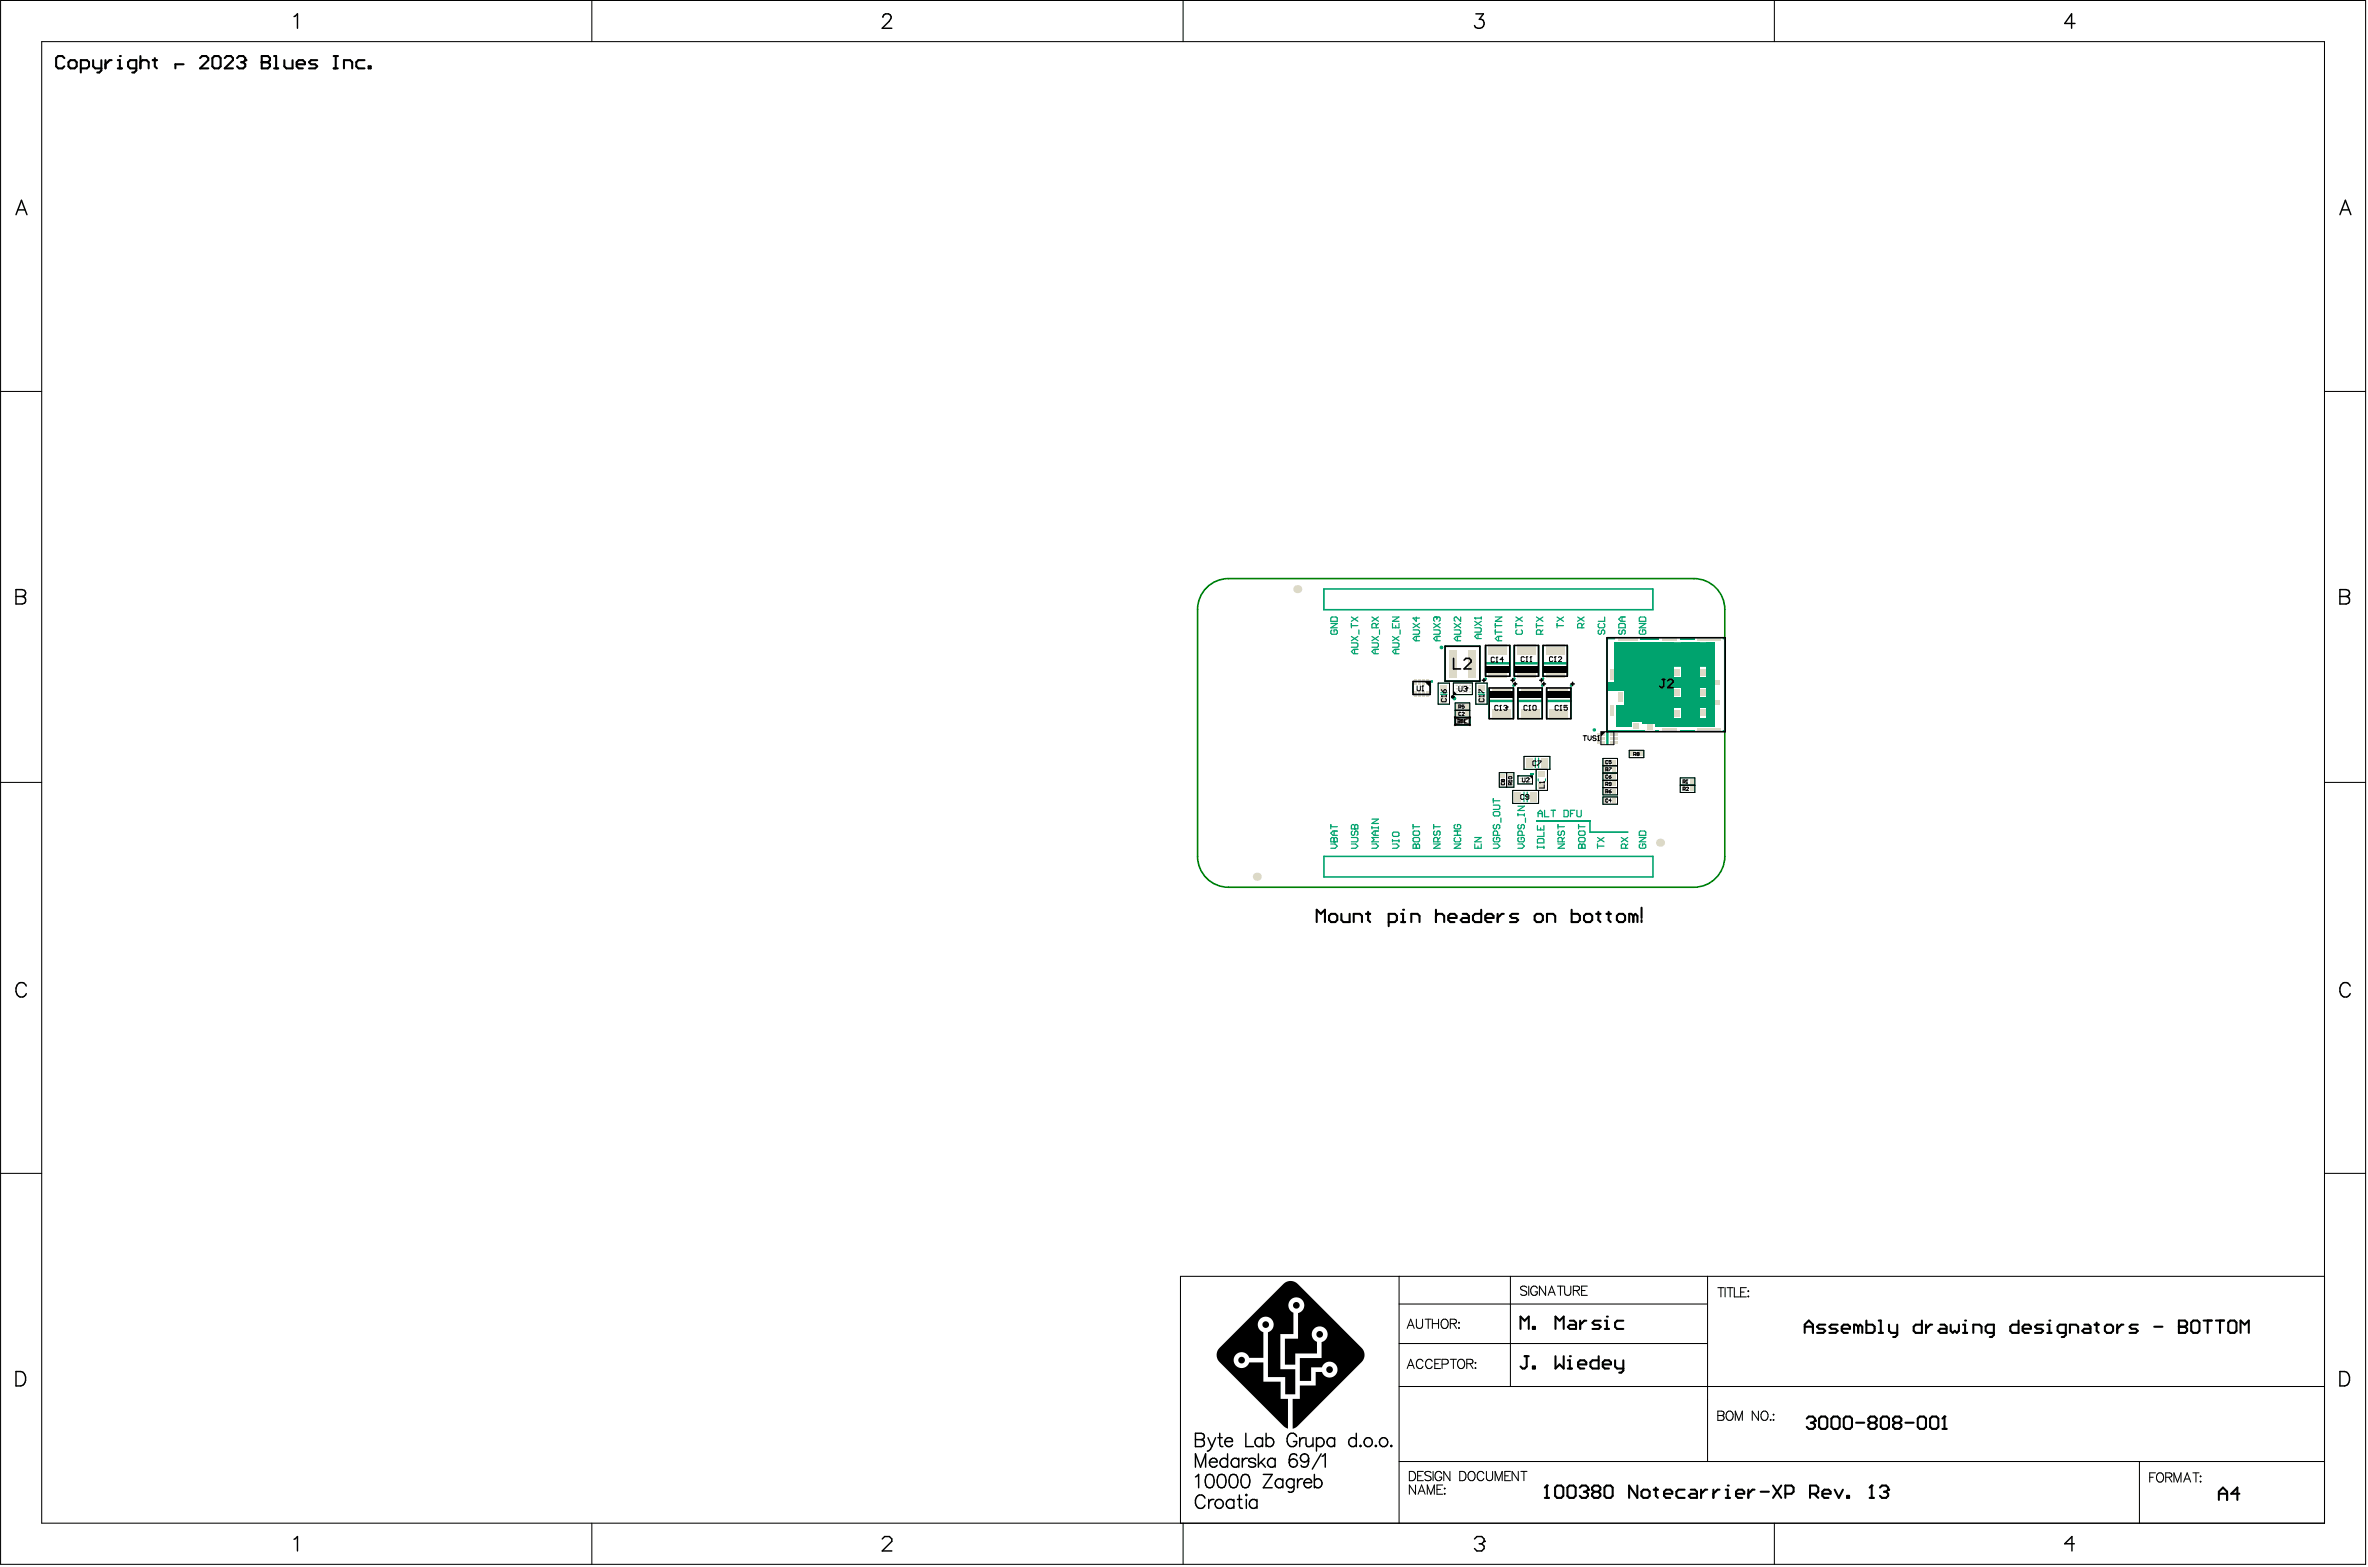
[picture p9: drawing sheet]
<svg xmlns="http://www.w3.org/2000/svg" width="487mm" height="322mm" viewBox="0 0 487 322" stroke-linecap="round" stroke-linejoin="round" font-family="sans-serif">
<path d="M248.1 120.8a6.3 6.3 0 0 1 4.4-1.9h95.8a6.3 6.3 0 0 1 6.3 6.4v50.7a6.3 6.3 0 0 1-6.3 6.4h-95.8a6.3 6.3 0 0 1-6.3-6.4v-50.7a6.3 6.3 0 0 1 1.9-4.5z" fill="none" stroke="#008000" stroke-width=".33"/>
<g fill="#000">
<path d="M263.9 263.9a2.07 2.07 0 0 1 2.8-.1l13.2 13.2a2.07 2.07 0 0 1 0 3l-13.1 13.1-1 .6v-6.2h1.4v-2.7h3.3v-2.8h1.3l.6 .8 .9 .4 .7-.2 .5-.3 .5-.9-.1-.8-.6-.8-.7-.3-.8 .1-.6 .4-.4 .7h-2.2v2.7h-2.4v-4.7h4.5v-3.2l.9-.7 .3-.9-.1-.8-.3-.4-.9-.5h-.5l-.7 .3-.4 .4-.3 .7 .2 1 .3 .4 .6 .4v2.4h-4.5v2.3h-2.1v-5.3h2.7v-5.3l.6-.3 .3-.3 .3-1.1a1.63 1.63 0 0 0-1.5-1.5 1.63 1.63 0 0 0-1.7 1.3l.2 1 .3 .5 .5 .3v4.4h-2.7v7.2h3.1v5.2h-2.1v-3.5h-3.5v-9.3l.8-.6 .4-.9-.4-1-.5-.5-.8-.2-.7 .2-.6 .5-.3 .7v.7l.3 .5 .8 .6v5.3h-2.9a1.63 1.63 0 0 0-2-1.1l-.7 .4-.3 .4-.2 .8 .1 .5 .2 .4 .6 .5 .8 .2 .5-.1a1.63 1.63 0 0 0 1-1.1h2.9v4h3.6v3.5h1.5v6.1l-.9-.5-13.2-13.1a2.06 2.06 0 0 1-.1-2.8z"/>
<circle cx="24.6" cy="11.5" r=".21"/>
<circle cx="50.4" cy="12.4" r=".21"/>
<circle cx="53.8" cy="12.8" r=".21"/>
<circle cx="255.3" cy="279.6" r=".68"/>
<circle cx="260.2" cy="272.3" r=".68"/>
<circle cx="266.5" cy="268.3" r=".68"/>
<circle cx="271.3" cy="274.3" r=".68"/>
<circle cx="322.7" cy="278.8" r=".21"/>
<circle cx="330.4" cy="270.6" r=".21"/>
<circle cx="273.3" cy="281.5" r=".68"/>
<circle cx="318" cy="305.3" r=".21"/>
<circle cx="326.5" cy="306.2" r=".21"/>
<circle cx="355.2" cy="305.3" r=".21"/>
<circle cx="384.8" cy="305.3" r=".21"/>
<circle cx="388.2" cy="306.2" r=".21"/>
</g>
<g fill="none" stroke="#000" stroke-width=".21">
<path d="M.1 .1h486.2v321.4h-486.2zM121.7 .1v8.5M243.2 .1v8.5M364.8 .1v8.5M.1 80.5h8.5M477.9 80.5h8.4M.1 160.8h8.5M477.9 160.8h8.4M.1 241.2h8.5M477.9 241.2h8.4M287.6 262.3v50.8M287.6 276.2h63.5"/>
<path d="M287.6 268h63.3M289.3 273.1l.7-2 .7 2M289.6 272.4h.9M291.2 271.1v1.4a.64 .64 0 0 0 .6 .6 .64 .64 0 0 0 .7-.6v-1.4M292.6 279.8a.7 .7 0 0 0-.8-.4 .7 .7 0 0 0-.6 .7v.5a.7 .7 0 0 0 .6 .7 .7 .7 0 0 0 .8-.5M293 271.1h1.3M293.6 271.1v2M294.4 279.8a.7 .7 0 0 0-.8-.4 .7 .7 0 0 0-.5 .7v.5a.7 .7 0 0 0 .5 .7 .7 .7 0 0 0 .8-.5M294.5 271.1v2M294.5 272.1h1.2M295.7 271.1v2M296.2 279.4h-1.2v1.9h1.2"/>
<path d="M296.5 271.4a.7 .7 0 0 1 .8-.2 .7 .7 0 0 1 .4 .7v.4a.73 .73 0 0 1-.7 .8 .73 .73 0 0 1-.7-.8zM298.2 272.1l1.1-.1 .1-.3-.1-.4-.3-.2h-.8v2M298.2 279.4h1.2M298.8 272.1l.6 1M298.8 279.4v1.9M300 271.8v.2zM300 272.9v.2zM300 279.5a.91 .91 0 0 1 1.1 .4 .91 .91 0 0 1-.2 1.1 .7 .7 0 0 1-.8 .3 .7 .7 0 0 1-.4-.7v-.5zM310.5 262.3v22.7M313.9 264.6a.72 .72 0 0 0-.7-.3 .72 .72 0 0 0-.6 .5l.2 .3 .9 .3 .2 .6a.84 .84 0 0 1-1.3 0M314.3 264.4v1.9M316.1 264.8a.7 .7 0 0 0-.8-.5 .7 .7 0 0 0-.6 .8v.4a.68 .68 0 0 0 .7 .8 .68 .68 0 0 0 .7-.8h-.5"/>
<path d="M317.8 264.4v1.9l-1.3-1.9v1.9M318.3 266.3l.7-1.9 .7 1.9M318.6 265.6h.9M320.2 264.4h1.2M320.8 264.4v1.9M321.7 264.4v1.3a.64 .64 0 0 0 .6 .6 .64 .64 0 0 0 .6-.6v-1.3M323.5 265.3l1.1-.1 .1-.3-.1-.4-.3-.1h-.8v1.9M324.1 265.3l.6 1M325.2 265.3h.7M326.3 264.4h-1.1v1.9h1.1M351.1 262.3v38.1M353.2 264.7h1.2"/>
<path d="M353.8 264.7v1.9M354.7 264.7v1.9M355.1 264.7h1.2M355.7 264.7v1.9M356.6 264.7v1.9h1M357.9 265.6h.7M359 264.7h-1.1v1.9h1.1M359.3 265.4h.2zM359.4 266.4v.2zM477.9 262.3h-235.2v50.8h235.2v-304.5h-469.3v304.5h469.3M287.6 285h190.3M289.3 281.3l.7-1.9 .7 1.9"/>
<path d="M289.6 280.7h.9M295 280.3h.7M296.5 280.4h.8a.5 .5 0 0 0 .5-.5 .5 .5 0 0 0-.5-.5h-.8v1.9M301.6 280.3l1-.1 .2-.3-.1-.3-.3-.2h-.8v1.9M302.2 280.3l.6 1M303.3 280v.2zM303.3 281.1v.2zM353.2 290h.8l.3 .2 .1 .4-.4 .4a.5 .5 0 0 1 .5 .4 .5 .5 0 0 1-.5 .5h-.8zM353.2 291h.8M355.2 290.1a.91 .91 0 0 1 1.1 .4 .91 .91 0 0 1-.2 1.2 .7 .7 0 0 1-.8 .2 .7 .7 0 0 1-.4-.7l.1-.7zM356.8 291.9v-1.9l.7 1.9 .7-1.9v1.9M361.5 290v1.9l-1.3-1.9v1.9"/>
<path d="M362.4 290.1a.91 .91 0 0 1 1.1 .4 .91 .91 0 0 1-.2 1.2 .7 .7 0 0 1-.8 .2 .7 .7 0 0 1-.5-.7v-.4zM364 291.8v.1zM364.6 290.7v.2zM364.6 291.8v.1zM121.7 313.1v8.4M243.2 313.1v8.4M287.6 300.4h190.3M289.7 302.4h.7a1.02 1.02 0 0 1 .6 1 1.02 1.02 0 0 1-.6 .9h-.7zM291 305.2v1.9l-1.3-1.9v1.9M291.4 303.3h.8M291.5 307.1l.8-1.9 .7 1.9M291.8 306.5h.9"/>
<path d="M292.6 302.4h-1.2v1.9h1.2M293.4 307.1v-1.9l.8 1.9 .7-1.9v1.9M294.2 302.7a.72 .72 0 0 0-.7-.3 .72 .72 0 0 0-.6 .5l.2 .3 .9 .3 .2 .6a.83 .83 0 0 1-1.3 0M294.6 302.4v1.9M295.4 306.1h.8M296.4 302.9a.7 .7 0 0 0-.8-.5 .7 .7 0 0 0-.6 .8v.4a.68 .68 0 0 0 .7 .8 .68 .68 0 0 0 .7-.8h-.5M296.6 305.2h-1.2v1.9h1.2M297 305.9v.1zM297 307v.1zM298.1 302.4v1.9l-1.3-1.9v1.9M300.1 302.4h.6a1.02 1.02 0 0 1 .7 1 1.02 1.02 0 0 1-.7 .9h-.6zM302 302.7a.7 .7 0 0 1 .8-.2 .7 .7 0 0 1 .5 .7v.4a.73 .73 0 0 1-.8 .8 .73 .73 0 0 1-.7-.8z"/>
<path d="M305.1 302.9a.7 .7 0 0 0-.8-.5 .7 .7 0 0 0-.6 .8v.4a.7 .7 0 0 0 .6 .7 .7 .7 0 0 0 .8-.4M305.6 302.4v1.4a.64 .64 0 0 0 .6 .5 .64 .64 0 0 0 .7-.5v-1.4M307.4 304.3v-1.9l.7 1.9 .7-1.9v1.9M309.4 303.3h.7M310.6 302.4h-1.2v1.9h1.2M312.1 302.4v1.9l-1.2-1.9v1.9M312.7 302.4h1.2M313.3 302.4v1.9M364.8 313.1v8.4M439.8 300.4v12.7M442 303.6h.7M443.1 302.7h-1.1v1.9"/>
<path d="M443.7 302.8a.91 .91 0 0 1 1.1 .4 .91 .91 0 0 1-.2 1.2 .7 .7 0 0 1-.8 .2 .7 .7 0 0 1-.4-.7v-.7zM445.2 303.6l1.1-.1 .2-.2-.1-.4-.3-.2h-.9v1.9M445.9 303.6l.6 1M446.9 304.6v-1.9l.8 1.9 .7-1.9v1.9M448.9 304.6l.8-1.9 .7 1.9M449.2 304h.9M450.8 302.7h1.3M451.5 302.7v1.9M452.3 303.5h.2zM452.4 304.5v.1z"/>
</g>
<g fill="none" stroke="#000" stroke-width=".3">
<path d="M60.5 3.4l.7-.6v3M181.5 3.6a.74 .74 0 0 1 .6-.8h.5a.72 .72 0 0 1 .5 1.2l-1.7 1.8h1.9M303.4 2.8h1.6l-.9 1.2a.95 .95 0 0 1 1 1.1 .95 .95 0 0 1-1.3 .7l-.4-.1-.3-.5M426.6 4.8h-2.1l1.4-2v3M3.3 44.1l1.1-2.9 1.1 2.9M3.7 43.1h1.4M481.1 44.1l1.1-2.9 1.1 2.9M481.5 43.1h1.4M3.3 121.2h1.3l.4 .1a.68 .68 0 0 1 0 1.2l-.4 .1a.78 .78 0 0 1 .7 .8 .78 .78 0 0 1-.7 .7h-1.3zM3.3 122.6h1.3M481.1 121.2h1.2l.4 .1a.68 .68 0 0 1 0 1.2l-.4 .1a.78 .78 0 0 1 .8 .8 .78 .78 0 0 1-.8 .7h-1.2zM481.1 122.6h1.2"/>
<path d="M5.4 202.7a1.09 1.09 0 0 0-1.2-.7 1.09 1.09 0 0 0-.9 1.1 1.3 1.3 0 0 0 .3 1.4 1.3 1.3 0 0 0 1.4 .3l.4-.6M483.2 202.7a1.09 1.09 0 0 0-1.3-.7 1.09 1.09 0 0 0-.8 1.1 1.3 1.3 0 0 0 .2 1.4 1.3 1.3 0 0 0 1.4 .3l.5-.6M3.3 281.9h1a1.58 1.58 0 0 1 1 1.5 1.58 1.58 0 0 1-1 1.5h-1zM245.8 294.6l1.5 .1a.64 .64 0 0 1 0 1.1l-.4 .1a.72 .72 0 0 1 .7 .7 .72 .72 0 0 1-.7 .7h-1.1zM245.8 295.9h1.1M248.3 295.5l.8 1.8M249 299.9a.73 .73 0 0 1 .8-.1 .73 .73 0 0 1 .4 .7h-1.6zM249.1 297.3a1.06 1.06 0 0 1-.9 1M249.9 295.5l-.8 1.8M250.4 295.5h.9M250.8 294.6v2.2l.1 .4 .5 .1M251.8 296.3a.86 .86 0 0 0 .5 1 .86 .86 0 0 0 1.1-.3"/>
<path d="M252.2 295.6a.72 .72 0 0 1 .8 0 .72 .72 0 0 1 .4 .7h-1.6zM252.4 298.8v2.8M254.7 299.7v1.9M255.4 299.7v1.9M256.1 294.6v2.7h1.6M256.5 299.7a.88 .88 0 0 0-1.1 .8M258.7 298.8v2.8M259.6 295.9a.88 .88 0 0 0-1.3-.1 .88 .88 0 0 0 0 1.3 .88 .88 0 0 0 1.3-.1M259.6 295.5v1.8M260 299.7l-1.3 1.3M260.3 295.9a.88 .88 0 0 1 1.3-.1 .88 .88 0 0 1 0 1.3 .88 .88 0 0 1-1.3-.1M260.3 294.6v2.7"/>
<path d="M262.2 299.7v1.9M266.6 295.3a1.01 1.01 0 0 0-1.2-.7 1.01 1.01 0 0 0-.8 1 1.2 1.2 0 0 0 .3 1.4 1.2 1.2 0 0 0 1.3 .2l.4-.5v-.4h-.7M266.6 299.2a.81 .81 0 0 0-1.2-.2l-.2 .3-.2 1.4M267.2 295.5v1.8M268.2 295.5a.88 .88 0 0 0-1 .8M268.5 295.5l.1 1.7 .7 .1 .6-.5M269 299.7a1.39 1.39 0 0 1-.7 1.9l-.7-.2-.1-.2M269.9 295.5v1.8M270.7 295.9a.88 .88 0 0 1 1.2-.1 .88 .88 0 0 1 0 1.3 .88 .88 0 0 1-1.2-.1M270.7 295.5v2.8M271.6 298.8l-1.8 3.2M271.8 299.3l.7-.5v2.8"/>
<path d="M274.4 295.9a.88 .88 0 0 0-1.3-.1 .88 .88 0 0 0 0 1.3 .88 .88 0 0 0 1.3-.1M274.4 295.5v1.8M278.8 295.9a.88 .88 0 0 0-1.3-.1 .88 .88 0 0 0 0 1.3 .88 .88 0 0 0 1.3-.1M278.8 294.6v2.7M279.7 297.1l.1 .1-.1 .1-.1-.1zM282.9 297.1l.1 .1-.1 .1-.2-.1zM286 297.1l.2 .1-.2 .1-.1-.1zM481.1 281.9h.9a1.58 1.58 0 0 1 1.1 1.5 1.58 1.58 0 0 1-1.1 1.5h-.9zM60.5 316.4l.7-.6v3M181.4 316.3l.5-.5h1l.4 .5v.5l-1.9 2h1.9M245.8 301.6v-2.8l1 2.8 1.1-2.8v2.8M245.8 303.6l.6-.5v2.7"/>
<path d="M247.7 307.9a1.01 1.01 0 0 0-1.1-.6 1.01 1.01 0 0 0-.8 1 1.2 1.2 0 0 0 .2 1.3 1.2 1.2 0 0 0 1.3 .3l.4-.5M248.2 303.2a.89 .89 0 0 1 1.3 .4 2.27 2.27 0 0 1-.3 2.1 .89 .89 0 0 1-1.3-.4 2.27 2.27 0 0 1 .3-2.1zM248.5 308.2v1.8M248.6 300.5a.86 .86 0 0 0 .6 1 .86 .86 0 0 0 1-.3M249.5 308.2a.88 .88 0 0 0-1 .8M250.6 303.2a.89 .89 0 0 1 1.3 .4 2.27 2.27 0 0 1-.2 2.1 .89 .89 0 0 1-1.3-.4 2.27 2.27 0 0 1 .2-2.1zM252.4 300.1a.88 .88 0 0 0-1.3-.1 .88 .88 0 0 0 0 1.3 .88 .88 0 0 0 1.3-.1M253.1 303.2a.89 .89 0 0 1 1.3 .4 2.27 2.27 0 0 1-.3 2.1 .89 .89 0 0 1-1.3-.4 2.27 2.27 0 0 1 .3-2.1zM253.7 308.6a.88 .88 0 0 0-1.3-.1 .88 .88 0 0 0 0 1.3 .88 .88 0 0 0 1.3-.2M253.7 308.2v1.8M254.4 308.2h.9M254.7 300.1a.88 .88 0 0 0-1.3-.1 .88 .88 0 0 0 0 1.3 .88 .88 0 0 0 1.3-.1"/>
<path d="M254.8 307.3v2.2l.1 .4 .5 .1M255.5 303.2a.89 .89 0 0 1 1.3 .4 2.27 2.27 0 0 1-.2 2.1 .89 .89 0 0 1-1.4-.4 2.27 2.27 0 0 1 .3-2.1zM256.2 307.2l.2 .1-.2 .1-.1-.1zM256.2 308.2v1.8M258.1 300.1a.83 .83 0 0 0-1.4 0l.4 .4 .9 .3 .1 .4a.83 .83 0 0 1-1.4 0M258.4 308.6a.88 .88 0 0 0-1.3-.1 .88 .88 0 0 0 0 1.3 .88 .88 0 0 0 1.3-.2M258.4 308.2v1.8M259.2 300.5l1 1.1M259.7 303.1h1.9l-1.9 2.7h1.9M262.2 300.1a.88 .88 0 0 0-1.3-.1 .88 .88 0 0 0 0 1.3 .88 .88 0 0 0 1.3-.1M263.7 304.4a.88 .88 0 0 0-1.3-.2 .88 .88 0 0 0 0 1.3 .88 .88 0 0 0 1.3-.1M263.7 304v1.8"/>
<path d="M266 304.4a.88 .88 0 0 0-1.3-.2 .88 .88 0 0 0 0 1.3 .88 .88 0 0 0 1.3-.1M266 304v2.1a.72 .72 0 0 1-.4 .6 .72 .72 0 0 1-.7-.1M266.8 304v1.8M267.8 304a.88 .88 0 0 0-1 .8M268.1 304.8a.86 .86 0 0 0 .5 .9 .86 .86 0 0 0 1-.3M268.5 304.1a.72 .72 0 0 1 .8-.1 .72 .72 0 0 1 .3 .8h-1.5zM270.2 304.4a.88 .88 0 0 1 1.3-.2 .88 .88 0 0 1 0 1.3 .88 .88 0 0 1-1.3-.1M270.2 303.1v2.7M303.1 316.3l.5-.5h1l.5 .5v.5M304.1 317.3h.5M304.6 317.3l.5 .5v.5l-.5 .5h-1l-.5-.5M305.1 316.8h.1"/>
<path d="M305.1 316.8l-.5 .5M426.5 317.3h-2l1.5-1.5v3"/>
<circle cx="268.2" cy="299.7" r=".85"/>
<circle cx="281.2" cy="296.4" r=".91"/>
<circle cx="284.4" cy="296.4" r=".91"/>
<circle cx="250.6" cy="309.1" r=".91"/>
<circle cx="265.9" cy="300.7" r=".85"/>
</g>
<g fill="none" stroke="#000" stroke-width=".42">
<path d="M13.2 11.9l-.4-.4h-.8l-.5 .4v1.7l.5 .5h.8l.4-.5M14.5 12.4h.8l.5 .4v.8l-.5 .5h-.8l-.4-.5v-.8zM16.6 14.1h1.3l.4-.5v-.8l-.4-.4h-1.3v2.5M19.1 12.4v1.2l.5 .5h1.2M20.8 12.4v2.1l-.4 .4h-.4M21.7 12.4v1.7M23 12.4h-.5l-.8 .8M24.2 14.1h.9M24.2 12.4h.4v1.7M28 14.1h-1.2l-.5-.5v-.8l.5-.4h1.2v2.1l-.4 .4h-.4M28.9 12.8l.4-.4h.8l.5 .4v1.3M28.9 11.5v2.6"/>
<path d="M31.4 12.4h.9M31.8 11.9v1.7l.5 .5M37.7 13.2h-1.6v.9M41.1 11.9l.4-.4h.9l.4 .4v.5l-1.7 1.7h1.7M44.1 11.5h.8l.5 .4v1.7l-.5 .5h-.8l-.4-.5v-1.7zM46.2 11.9l.4-.4h.9l.4 .4v.5l-1.7 1.7h1.7M48.7 11.9l.5-.4h.8l.4 .4v.5l-.4 .4M49.6 12.8h.4M50 12.8l.4 .4v.4l-.4 .5h-.8l-.5-.5M53.8 11.5h1.3l.4 .4v.5l-.4 .4 .4 .4v.4l-.4 .5h-1.3zM53.8 12.8h1.3M56.3 11.5h.5v2.6"/>
<path d="M56.3 14.1h.9M58.5 12.4v1.2l.4 .5h1.2v-1.7M61 13.2h1.7v-.4l-.4-.4h-.9l-.4 .4v.8l.4 .5h.9M65.2 12.4h-1.2l-.5 .4 .5 .4h.8l.4 .4-.4 .5h-1.3M68.6 11.5h.8M68.6 14.1h.8M69 11.5v2.6M70.7 14.1v-1.7h1.3l.4 .4v1.3M74.9 12.4h-1.2l-.4 .4v.8l.4 .5h1.2M75.8 13.6h.4v.5h-.4zM312.6 273.2v-2.6l.8 .9 .9-.9v2.6M313.4 278.8h.9"/>
<path d="M313.9 278.8v2.1l-.5 .4h-.4l-.4-.4M315.1 272.7h.5v.5h-.5zM319.8 273.2v-2.6l.8 .9 .9-.9v2.6M319.8 278.8v2.5l.8-.9 .9 .9v-2.5M322.3 279.6h.4v1.7M322.7 271.5h.9l.4 .4v1.3h-1.3l-.4-.5 .4-.4h1.3M324.9 271.5v1.7M326.1 271.5h-.4l-.8 .8M328.7 278.8v2.5h-1.3l-.4-.4v-.9l.4-.4h1.3M329.1 271.5h-1.3l-.4 .4 .4 .4h.9l.4 .4-.4 .5h-1.3M329.9 273.2h.9M329.9 271.5h.5v1.7"/>
<path d="M332 279.6v1.3l.5 .4h1.2M333.7 271.5h-1.2l-.5 .4v.8l.5 .5h1.2M333.7 279.6v2.1l-.4 .4h-.4M315.1 280.9h.5v.4h-.5zM322.3 281.3h.9M324.4 280.4h1.7v-.4l-.4-.4h-.8l-.5 .4v.9l.5 .4h.8M329.5 280.4h1.7v-.4l-.4-.4h-.9l-.4 .4v.9l.4 .4h.9M317.6 307.9h.8M317.6 305.8l.4-.5v2.6M320.1 305.3h.9l.4 .5v1.7l-.4 .4h-.9l-.4-.4v-1.7zM322.7 305.3h.8l.4 .5v1.7l-.4 .4h-.8l-.5-.4v-1.7zM324.8 305.8l.4-.5h.8l.5 .5v.4l-.5 .4"/>
<path d="M325.6 306.6h.4M326 306.6l.5 .4v.5l-.5 .4h-.8l-.4-.4M327.7 306.6l-.4 .4v.5l.4 .4h.9l.4-.4v-.5l-.4-.4M327.7 306.6l-.4-.4v-.4l.4-.5h.9l.4 .5v.4l-.4 .4M327.7 306.6h.9M330.3 305.3h.8l.4 .5v1.7l-.4 .4h-.8l-.4-.4v-1.7zM336.6 305.3v2.6l-1.7-2.6v2.6M337.9 306.2h.8l.5 .4v.9l-.5 .4h-.8l-.4-.4v-.9zM340 306.2h.8M340.4 305.8v1.7l.4 .4M342.1 307h1.7v-.4l-.4-.4h-.9l-.4 .4v.9l.4 .4h.9M346.3 306.2h-1.2l-.5 .4v.9l.5 .4h1.2"/>
<path d="M347.6 306.2h.9l.4 .4v1.3h-1.3l-.4-.4 .4-.5h1.3M349.7 306.2v1.7M351 306.2h-.4l-.9 .8M352.3 306.2v1.7M353.5 306.2h-.4l-.8 .8M354.8 307.9h.8M354.8 306.2h.4v1.7M356.9 307h1.7v-.4l-.4-.4h-.9l-.4 .4v.9l.4 .4h.9M359.4 306.2v1.7M360.7 306.2h-.4l-.9 .8M362 306.6h1.7M364.5 305.3l1.7 2.6"/>
<path d="M366.2 305.3l-1.7 2.6M367 307h1.3l.4-.4v-.8l-.4-.5h-1.3v2.6M372.1 307h1.3l.4-.4v-.8l-.4-.5h-1.3v2.6M373 307l.8 .9M374.7 307h1.6v-.4l-.4-.4h-.8l-.4 .4v.9l.4 .4h.8M377.2 306.2l.8 1.7 .9-1.7M379.7 307.5h.5v.4h-.5zM384.4 307.9h.8M384.4 305.8l.4-.5v2.6M386.5 305.8l.4-.5h.9l.4 .5v.4l-.4 .4M387.3 306.6h.5M387.8 306.6l.4 .4v.5l-.4 .4h-.9l-.4-.4"/>
<path d="M456.2 308.3v-1.7l.8-.8 .9 .8v1.7M456.2 307h1.7M460.4 307h-1.7l1.3-1.2v2.5"/>
</g>
<g fill="#dcd9c7">
<path d="M352.7 143.9h.9v1h-.9z" fill-rule="evenodd"/>
<path d="M352.7 139.9h.9v.9h-.9z" fill-rule="evenodd"/>
<path d="M345.7 160.2h.8v.9h-.8z" fill-rule="evenodd"/>
<path d="M335.2 154.5h.8v.9h-.8z" fill-rule="evenodd"/>
<path d="M331.5 164.1h.8v.9h-.8z" fill-rule="evenodd"/>
<path d="M331.5 160.7h.8v.9h-.8z" fill-rule="evenodd"/>
<path d="M331.5 156.2h.8v.9h-.8z" fill-rule="evenodd"/>
<path d="M331.5 157.7h.8v.9h-.8z" fill-rule="evenodd"/>
<path d="M331 150.7h1.6v.4h-1.6z" fill-rule="evenodd"/>
<path d="M331 151.5h1.6v.4h-1.6z" fill-rule="evenodd"/>
<path d="M328.3 150.7h1.6v.4h-1.6z" fill-rule="evenodd"/>
<path d="M328.3 151.5h1.6v.4h-1.6z" fill-rule="evenodd"/>
</g>
<path d="M312.6 160h.1M313.2 160h.1M314.6 160h.1M312.6 160.6h.1M313.2 160.6h.1M314.6 160.6h.1" fill="none" stroke="#dcd9c7" stroke-width=".27"/>
<g fill="#dcd9c7">
<path d="M308.5 160.8h.9v.7h-.9z" fill-rule="evenodd"/>
<path d="M304 143.2h1.2v1.2h-1.2z" fill-rule="evenodd"/>
<path d="M304 140.8h1.2v1.1h-1.2z" fill-rule="evenodd"/>
<path d="M301.1 146.3h.8v.9h-.8z" fill-rule="evenodd"/>
</g>
<path d="M301.1 147.8h.8v.9h-.8z" fill="none" stroke="#dcd9c7" stroke-width=".21"/>
<g fill="#dcd9c7">
<circle cx="302.1" cy="141.6" r=".16"/>
<circle cx="301.4" cy="141.6" r=".16"/>
<circle cx="300.7" cy="141.6" r=".16"/>
<circle cx="300.7" cy="140.9" r=".16"/>
<circle cx="301.4" cy="140.9" r=".16"/>
<circle cx="302.1" cy="140.9" r=".16"/>
<circle cx="299.4" cy="140.9" r=".16"/>
<circle cx="299.4" cy="141.6" r=".16"/>
<circle cx="302.1" cy="142.2" r=".16"/>
<circle cx="300.7" cy="142.2" r=".16"/>
<circle cx="301.4" cy="142.2" r=".16"/>
<circle cx="299.4" cy="142.2" r=".16"/>
</g>
<g fill="#dcd9c7">
<path d="M292.5 139.7h.4v1h-.4z" fill-rule="evenodd"/>
<path d="M291.6 139.7h.5v1h-.5z" fill-rule="evenodd"/>
<path d="M290.8 139.7h.4v1h-.4z" fill-rule="evenodd"/>
<path d="M349.6 137.6h1v1.4h-1z" fill-rule="evenodd"/>
<path d="M349.6 141.7h1v1.4h-1z" fill-rule="evenodd"/>
<path d="M349.6 145.7h1v1.4h-1z" fill-rule="evenodd"/>
<path d="M345.7 161.7h.8v.9h-.8z" fill-rule="evenodd"/>
<path d="M338.7 148.9h1.1v1.1h-1.1z" fill-rule="evenodd"/>
<path d="M335.7 148.6h1.1v1.2h-1.1z" fill-rule="evenodd"/>
<path d="M331.5 162.2h.8v.9h-.8z" fill-rule="evenodd"/>
<path d="M331.5 159.2h.8v.9h-.8z" fill-rule="evenodd"/>
<path d="M331 152.4h1.6v.4h-1.6z" fill-rule="evenodd"/>
<path d="M331 137.6h.8v2.2h-.8z" fill-rule="evenodd"/>
<path d="M332.7 142.3h1v1.9h-1z" fill-rule="evenodd"/>
<path d="M331 144.9h.8v2.3h-.8z" fill-rule="evenodd"/>
<path d="M328.3 152.4h1.6v.4h-1.6z" fill-rule="evenodd"/>
<path d="M314.5 162.8h1.4v2h-1.4z" fill-rule="evenodd"/>
<path d="M311.4 162.8h1.4v2h-1.4z" fill-rule="evenodd"/>
<path d="M308.5 159.1h.9v.7h-.9z" fill-rule="evenodd"/>
<path d="M301.1 144.8h.8v.9h-.8z" fill-rule="evenodd"/>
<path d="M292.5 142.1h.4v1.1h-.4z" fill-rule="evenodd"/>
<path d="M290.8 142.1h.4v1.1h-.4z" fill-rule="evenodd"/>
<path d="M291.6 142.1h.5v1.1h-.5z" fill-rule="evenodd"/>
<path d="M301.8 133.6h1.6v5.6h-1.6z" fill-rule="evenodd"/>
<path d="M297.9 133.6h1.6v5.6h-1.6z" fill-rule="evenodd"/>
<path d="M347.4 160.2h.7v.9h-.7z" fill-rule="evenodd"/>
<path d="M341.7 149.7h3v.7h-3z" fill-rule="evenodd"/>
<path d="M341.7 131.1h3v.6h-3z" fill-rule="evenodd"/>
<path d="M329.8 164.1h.8v.9h-.8z" fill-rule="evenodd"/>
<path d="M329.8 160.7h.8v.9h-.8z" fill-rule="evenodd"/>
<path d="M329.8 156.2h.8v.9h-.8z" fill-rule="evenodd"/>
<path d="M329.8 157.7h.8v.9h-.8z" fill-rule="evenodd"/>
<path d="M336.9 154.5h.8v.9h-.8z" fill-rule="evenodd"/>
<path d="M332.7 131.1h3.9v.6h-3.9z" fill-rule="evenodd"/>
</g>
<path d="M313.9 160h.1M313.9 160.6h.1" fill="none" stroke="#dcd9c7" stroke-width=".27"/>
<g fill="#dcd9c7">
<path d="M316.4 160.9h1.2v1.2h-1.2z" fill-rule="evenodd"/>
<path d="M310 160.8h.9v.7h-.9z" fill-rule="evenodd"/>
<path d="M299.5 146.3h.7v.9h-.7z" fill-rule="evenodd"/>
</g>
<path d="M299.5 147.8h.7v.9h-.7z" fill="none" stroke="#dcd9c7" stroke-width=".21"/>
<g fill="#dcd9c7">
<circle cx="300.1" cy="140.9" r=".16"/>
<circle cx="300.1" cy="141.6" r=".16"/>
<circle cx="300.1" cy="142.2" r=".16"/>
<circle cx="341.3" cy="173.2" r=".83"/>
<circle cx="266.7" cy="121.1" r=".83"/>
<circle cx="258.4" cy="180.2" r=".83"/>
</g>
<g fill="#dcd9c7">
<path d="M296.2 143.2h1.3v1.2h-1.3z" fill-rule="evenodd"/>
<path d="M293.3 139.7h.4v1h-.4z" fill-rule="evenodd"/>
<path d="M296.2 140.8h1.3v1.1h-1.3z" fill-rule="evenodd"/>
<path d="M347.4 161.7h.7v.9h-.7z" fill-rule="evenodd"/>
<path d="M344.3 137.4h1.1v1.5h-1.1z" fill-rule="evenodd"/>
<path d="M344.3 141.7h1.1v1.4h-1.1z" fill-rule="evenodd"/>
<path d="M329.8 162.2h.8v.9h-.8z" fill-rule="evenodd"/>
<path d="M329.8 159.2h.8v.9h-.8z" fill-rule="evenodd"/>
<path d="M313.7 155.9h1.4v1.9h-1.4z" fill-rule="evenodd"/>
<path d="M316.9 155.9h1.4v1.9h-1.4z" fill-rule="evenodd"/>
<path d="M316.4 158.5h1.2v1.2h-1.2z" fill-rule="evenodd"/>
<path d="M312.7 141.1h3.7v2.3h-3.7z" fill-rule="evenodd"/>
<path d="M317.9 137h3.7v2.3h-3.7z" fill-rule="evenodd"/>
<path d="M318.6 141.1h3.7v2.3h-3.7z" fill-rule="evenodd"/>
<path d="M310 159.1h.9v.7h-.9z" fill-rule="evenodd"/>
<path d="M299.5 144.8h.7v.9h-.7z" fill-rule="evenodd"/>
<path d="M306.8 141.1h3.7v2.3h-3.7z" fill-rule="evenodd"/>
<path d="M306 137h3.8v2.3h-3.8z" fill-rule="evenodd"/>
<path d="M293.3 142.1h.4v1.1h-.4z" fill-rule="evenodd"/>
<path d="M344.3 145.9h1.1v1.4h-1.1z" fill-rule="evenodd"/>
<path d="M312.7 145.8h3.7v2.2h-3.7z" fill-rule="evenodd"/>
<path d="M317.9 132.4h3.7v2.2h-3.7z" fill-rule="evenodd"/>
<path d="M318.6 145.8h3.7v2.2h-3.7z" fill-rule="evenodd"/>
<path d="M306.8 145.8h3.7v2.2h-3.7z" fill-rule="evenodd"/>
<path d="M306 132.4h3.8v2.2h-3.8z" fill-rule="evenodd"/>
<path d="M348.9 149.7h4.7v.7h-4.7z" fill-rule="evenodd"/>
<path d="M348.9 131.1h4.7v.6h-4.7z" fill-rule="evenodd"/>
<path d="M311.9 137h3.8v2.3h-3.8z" fill-rule="evenodd"/>
<path d="M311.9 132.4h3.8v2.2h-3.8z" fill-rule="evenodd"/>
</g>
<g fill="#00a36e">
<path d="M314.6 159.5h.5v.4z"/>
<path d="M337.5 132h3.1v16.6h-3.1z"/>
</g>
<path d="M345.4 150.2h3" fill="none" stroke="#00a36e" stroke-width=".33"/>
<g fill="#00a36e">
<path d="M340.4 150.1h.6v.3h-.6z"/>
<path d="M340.3 143.4h12.2v2.1h-12.2z"/>
<path d="M340.3 139.3h12.2v2.1h-12.2z"/>
</g>
<path d="M345.4 131.2h3" fill="none" stroke="#00a36e" stroke-width=".33"/>
<g fill="#00a36e">
<path d="M330.2 140.2h3.8v1.8h-3.8z"/>
<path d="M340.3 147.6h12.2v1.8h-12.2z"/>
<path d="M326.7 168.5h.3v2.4h7.8v.3h-8.1z"/>
<path d="M354.2 131.1h.6v19.3h-.6v-.3h.2v-18.7h-.2z"/>
<path d="M350.9 132h1.6v17.4h-1.6z"/>
<path d="M345.6 132h3.8v17.4h-3.8z"/>
<path d="M340.3 132h3.7v17.4h-3.7z"/>
<path d="M340.3 132h12.2v5.1h-12.2z"/>
<path d="M330.2 131.1h1.8v.3h-1.5v18.7h7.7v.3h-8z"/>
<path d="M334 132h3.8v16.3h-3.8z"/>
<path d="M332 132h2.5v10h-2.5z"/>
<path d="M332.2 144.9h3.3v4.5h-3.3z"/>
</g>
<g fill="none" stroke="#00a36e" stroke-width=".33">
<path d="M272.2 121.1h67.6v4.2h-67.6zM297.1 132.8h7.1v7.2h-7.1zM305.4 132.8v6M310.4 132.8v6M311.3 132.8v6M316.3 132.8v6M317.2 132.8v6M322.2 132.8v6M337.2 131.2h3.8M306.2 141.6v6M311.2 141.6v6M312.1 141.6v6"/>
<path d="M317.1 141.6v6M318 141.6v6M323 141.6v6M272.2 176h67.6v4.3h-67.6zM315.9 168.7h11.1"/>
</g>
<g fill="none" stroke="#00a36e" stroke-width=".21">
<path d="M295.7 140.4h2.3v4.3h-2.3zM296.2 142.7h1.3M296.2 142.4h1.3M298.8 140.4v2.4M298.8 142.8h3.9M298.8 140.4h3.9M299.1 147.4l.1 .1v1.6zM299.1 148.9l3.1 .1-3 .1zM299.1 147.4l3.1 .1-3 .1zM299.2 144.5h3v3h-3zM299.2 146h3M302.1 147.4l.1 .1v1.6z"/>
<path d="M302.7 140.4v2.4M303.4 140.4h2.3v4.3h-2.3zM303.9 142.7h1.3M303.9 142.4h1.3M308.2 158.8h3v3h-3zM309.7 158.8v3M312.1 159.5h3v1.6h-3zM313.3 155.5h5.3v2.6h-5.3zM315.8 158.1v4.4M318.1 158.1v4.4h-7.1v2.6h5.3v-2.6M329.5 157.4h3M329.5 158.9h3"/>
<path d="M329.5 155.9h3v7.5h-3zM335 154.2h3v1.5h-3zM345.4 159.9h3v3h-3zM316.2 160.1v.5M317.7 160.1v.5M329.5 160.4h3M329.5 161.9h3M329.5 163.8h3v1.5h-3zM348.4 161.4h-3"/>
</g>
<path d="M290.4 140.4v2M294.1 140.6v1.8M315.6 155.8v2M316.3 155.8v2M313.3 162.8v2M314 162.8v2" fill="none" stroke="#00a36e" stroke-width=".25"/>
<path d="M305.6 136.3h4.6M311.5 136.3h4.6M317.4 136.3h4.7M306.3 144.1h4.7M312.2 144.1h4.7M318.1 144.1h4.7M330.5 150.6v2.3" fill="none" stroke="#00a36e" stroke-width=".5"/>
<path d="M314.6 158.9h.6v.3h-.6z" fill-rule="evenodd" fill="#00a36e"/>
<g fill="none" stroke="#00a36e" stroke-width=".25">
<path d="M273.6 128.2h1.3l-1.3 .8h1.3M273.6 127l.2-.2h.9l.2 .2v.7h-1.3zM273.8 129.5l-.2 .2v.4l.2 .3h.9l.2-.3v-.4l-.2-.2h-.4v.4M277.8 128.6h1.4M277.8 132.1h1.1l.3 .3v.4l-.3 .2h-1.1M277.8 128.2v.8M277.8 130.8l1.4 .9M277.8 126.8l1.4 .9M278.5 133.5v.9M279.2 133.5h-.9l-.5 .4 .5 .5h.9M279.2 130.8l-1.4 .9M279.2 126.8l-1.4 .9"/>
<path d="M279.4 129.5v.9M282.1 132.1h1.1l.2 .3v.4l-.2 .2h-1.1M282.1 130.8l1.3 .9M282.1 126.8l1.3 .9M282.7 133.5v.9M282.9 129v-.6l-.2-.2h-.4l-.2 .2v.6h1.3M283.4 133.5h-.9l-.4 .4 .4 .5h.9M283.4 130.8l-1.3 .9M283.4 128.2l-.5 .4M283.4 126.8l-1.3 .9M283.6 129.5v.9M286.3 128.2v.8h1.3v-.8"/>
<path d="M286.3 126.8h1.3l-1.3 .9h1.3M286.3 132.1h1.1l.2 .3v.4l-.2 .2h-1.1M286.3 130.8l1.3 .9M286.9 128.6v.4M286.9 133.5v.9M287.6 133.5h-.9l-.4 .4 .4 .5h.9M287.6 130.8l-1.3 .9M287.8 129.5v.9M290.5 129.5h1.1l.2 .2v.4l-.2 .3h-1.1M290.5 128.2l1.3 .8M291.2 126.8v.9l-.7-.7h1.3M291.2 130.8v.9"/>
<path d="M291.8 130.8h-.8l-.5 .5 .5 .4h.8M291.8 128.2l-1.3 .8M294.7 129.5h1.1l.3 .2v.4l-.3 .3h-1.1M294.7 128.2l1.4 .8M295.2 126.8h.1M295.2 126.8l-.5 .2v.5l.3 .2M295.2 126.8l.2 .2M295.4 127l.2-.2 .5 .2v.5l-.3 .2M295.4 127v.3M295.4 130.8v.9M296.1 130.8h-.9l-.5 .5 .5 .4h.9M296.1 128.2l-1.4 .8"/>
<path d="M299 129.5h1.1l.2 .2v.4l-.2 .3h-1.1M299 128.2l1.3 .8M299.6 130.8v.9M300.3 130.8h-.9l-.4 .5 .4 .4h.9M300.3 126.8v.9l-.9-.9-.4 .2v.5l.2 .2M300.3 128.2l-1.3 .8M303.2 127h.1M303.2 129h1.1l.2 .3v.4l-.2 .2h-1.1M303.2 127l.2 .3M303.2 127h1.3M303.2 127.7l1.3 .9M303.9 130.4v.9"/>
<path d="M304.5 130.4h-.9l-.4 .4 .4 .5h.9M304.5 126.8v.5M304.5 127.7l-1.3 .9M307.4 126.8h1.4l-1.4 .9h1.4M307.4 128.6h1.4M307.4 128.2v.8M307.4 129.5v.9M307.4 129.9h1.4M308.1 130.8v.9M308.8 130.8h-.9l-.5 .5 .5 .4h.9M311.7 128.2v.8M311.7 128.6h1.3"/>
<path d="M311.7 126.8l1.3 .9M311.9 129.5l-.2 .2v.4l.2 .3h.9l.2-.3v-.4l-.2-.2M313 126.8l-1.3 .9M315.9 128.6h1.3M315.9 128.2v.8M315.9 126.8l1.3 .9M316.8 130.4v-.7l-.3-.2h-.4l-.2 .2v.7h1.3M317.2 129.5l-.4 .4M317.2 126.8l-1.3 .9M320.1 128.6h1.3M320.1 128.2v.8M320.1 126.8l1.3 .9"/>
<path d="M321.4 126.8l-1.3 .9M324.3 126.8l1.4 .9M325.2 129v-.6l-.2-.2h-.4l-.3 .2v.6h1.4M325.7 128.2l-.5 .4M325.7 126.8l-1.4 .9M328.8 129.5l-.2 .2v.4l.2 .3 .4-.3v-.4l.5-.2 .2 .2v.4l-.2 .3M328.8 128.2l-.2 .2v.4l.2 .2h.9l.2-.2v-.4l-.2-.2M329.9 126.8v.9h-1.3M333 129.5l-.2 .2v.4l.2 .3h.2l.3-.3v-.4l.4-.2 .2 .2v.4l-.2 .3M333 128.2h.9l.2 .2v.6h-1.3v-.6zM333.5 126.8v.9M334.1 126.8h-.9l-.4 .5 .4 .4h.9"/>
<path d="M337 128.2h1.4l-1.4 .8h1.4M337 127l.2-.2h.9l.3 .2v.7h-1.4zM337.2 129.5l-.2 .2v.4l.2 .3h.9l.3-.3v-.4l-.3-.2h-.4v.4M273.6 169.5v.9M273.6 173.5h.9l.4 .4-.4 .5h-.9M273.6 169.9h1.3M273.8 172.1l.5 .3 .4-.3 .2 .3v.6h-1.3v-.6zM274.3 173h.1M274.3 170.8v.9M274.3 172.4v.6M274.9 170.8h-.9l-.4 .5 .4 .4h.9M277.8 173.5h.9l.5 .4-.5 .5h-.9"/>
<path d="M277.8 172.1h1.1l.3 .3v.4l-.3 .2h-1.1M277.8 169.7l.2-.2 .5 .2 .4-.2 .3 .2v.7h-1.4zM278 170.8l-.2 .2v.5l.5 .2 .2-.2v-.5l.4-.2 .3 .2v.5l-.3 .2M278.5 170.4h.1M278.5 169.7v.7M282.1 173.5h.8l.5 .4-.5 .5h-.8M282.1 169.9v.5M282.1 170.1h1.3M282.1 168.4h1.3l-1.3 .9h1.3M282.7 170.8v.9M283.4 172.1h-1.3l.4 .5-.4 .4h1.3M283.4 170.8h-.9l-.4 .5 .4 .4h.9"/>
<path d="M283.4 169.9v.5M286.3 173.5h.9l.4 .4-.4 .5h-.9M286.3 172.6v.4M286.3 172.8h1.3M286.5 171h.9l.2 .3v.4l-.2 .2h-.9l-.2-.2v-.4zM287.6 172.6v.4M290.5 169.9h1.3M290.5 169.5v.9M290.7 170.8h.9l.2 .2v.5l-.2 .2h-.9l-.2-.2v-.5zM290.7 172.1h.9l.2 .3v.4l-.2 .2h-.9l-.2-.2v-.4zM290.7 173.5l.5 .2 .4-.2 .2 .2v.7h-1.3v-.7zM291.2 174.4h.1"/>
<path d="M291.2 173.7v.7M294.7 169.5v.9M294.7 173.5h1.4l-1.4 .9h1.4M294.7 169.9h1.4M295 170.8l-.3 .2v.5l.5 .2 .2-.2v-.5l.4-.2 .3 .2v.5l-.3 .2M295.6 173v-.6l-.2-.3h-.4l-.3 .3v.6h1.4M296.1 172.1l-.5 .5M299 173.5h1.3l-1.3 .9h1.3M299 171.7h1.3M299 170.8h1.3M299.2 172.1l-.2 .3v.4l.2 .2h.9l.2-.2v-.4l-.2-.3M299.2 169.5l-.2 .2v.4l.2 .3h.9l.2-.3v-.4l-.2-.2h-.5v.4"/>
<path d="M299.6 170.8v.9M303.2 173.5v.9h1.3v-.9M303.2 172.1h1.3l-1.3 .9h1.3M303.9 173.9v.5M307 173.5h.9l.4 .4-.4 .5h-.9M307 164.2v.8M307 165.5h1.1l.2 .2v.5l-.2 .2h-1.1M307 164.6h1.3M307.2 172.1l-.2 .3v.4l.2 .2h.9l.2-.2v-.4l-.2-.3h-.4v.5M307.2 169.5l-.2 .2v.4l.2 .3 .5-.3v-.4l.2-.2 .4 .2v.4l-.2 .3M307.2 166.8h.9l.2 .2v.5l-.2 .2h-.9l-.2-.2v-.5zM307.9 171.7v-.7l-.2-.2h-.5l-.2 .2v.7h1.3"/>
<path d="M308.6 168.1v.9M312.1 173.5h.9l.4 .4-.4 .5h-.9M312.1 167.3v.4M312.1 167.5h1.3M312.1 165.7h1.3l-1.3 .9h1.3M312.3 172.1l-.2 .3v.4l.2 .2h.9l.2-.2v-.4l-.2-.3h-.5v.5M312.3 169.5l-.2 .2v.4l.2 .3 .4-.3v-.4l.3-.2 .4 .2v.4l-.2 .3M313 171.7v-.7l-.3-.2h-.4l-.2 .2v.7h1.3M313.4 167.3v.4M313.6 168.1v.9M316.1 169.7v.9h1.3v-.9M316.1 172.6l.2-.2h.9l.2 .2v.7h-1.3z"/>
<path d="M316.1 173.9v.5M316.1 174.1h1.3M316.2 167.9v-.9l.5-.4 .4 .4v.9M316.2 167.2h.9M316.7 170.1v.5M317.4 171v.9h-1.3M317.4 173.9v.5M317.5 166.6v1.3h.9M318.9 166.6h.9M319.3 166.6v1.3M320.3 173.5h1.3l-1.3 .9h1.3M320.3 169.9h1.3"/>
<path d="M320.3 169.5v.9M320.5 170.8l-.2 .2v.5l.5 .2 .2-.2v-.5l.4-.2 .2 .2v.5l-.2 .2M321.2 173v-.6l-.2-.3h-.5l-.2 .3v.6h1.3M321.5 166.6h.7l.2 .2v.9l-.2 .2h-.7zM321.6 172.1l-.4 .5M322.9 167.2h.4M323.8 166.6h-.9v1.3M324.2 166.6v1.1l.2 .2h.5l.2-.2v-1.1M324.5 169.5v.9M324.5 169.9h1.4M324.8 173.5l.4 .2 .4-.2 .3 .2v.7h-1.4v-.7zM324.8 170.8h.8l.3 .2v.5l-.3 .2h-.8l-.3-.2v-.5z"/>
<path d="M324.8 172.1h.8l.3 .3v.4l-.3 .2h-.8l-.3-.2v-.4zM325.2 174.4h.1M325.2 173.7v.7M328.4 173.5v.9M328.4 173.9h1.4M328.4 172.1l1.4 .9M329.8 172.1l-1.4 .9M333.3 172.1l1.4 .9M334.2 174.4v-.7l-.2-.2h-.5l-.2 .2v.7h1.4M334.7 173.5l-.5 .4M334.7 172.1l-1.4 .9M337 172.1h1.4l-1.4 .9h1.4"/>
<path d="M337.2 173.5l-.2 .2v.4l.2 .3h.9l.3-.3v-.4l-.3-.2h-.4v.4M337.2 170.8h.9l.3 .2v.7h-1.4v-.7z"/>
</g>
<g fill="none" stroke="#00a36e" stroke-width=".42">
<circle cx="296.3" cy="133.1" r=".17"/>
<circle cx="305.4" cy="139.5" r=".04"/>
<circle cx="311.3" cy="139.5" r=".04"/>
<circle cx="317.2" cy="139.5" r=".04"/>
<circle cx="299" cy="143.6" r=".17"/>
<circle cx="311.2" cy="140.9" r=".04"/>
<circle cx="317.1" cy="140.9" r=".04"/>
<circle cx="323" cy="140.9" r=".04"/>
<circle cx="327.8" cy="150" r=".13"/>
</g>
<circle cx="294.3" cy="140.1" r=".12" fill="none" stroke="#00a36e" stroke-width=".33"/>
<path d="M299.1 147.4l3.1 1.7M302.2 147.4l-3.1 1.7" fill="none" stroke="#f00" stroke-width=".42"/>
<g fill="#000">
<path d="M305.4 137h5v1.3h-5zM311.3 137h5v1.3h-5zM317.2 137h5v1.3h-5zM292.8 140.1h1.2v1.1zM298.8 141.9l.8 .9h-.8zM306.2 142.1h5v1.3h-5zM314.4 159.5h.7v.6zM312.1 142.1h5v1.3h-5zM318 142.1h5v1.3h-5zM329.1 150.4h1l-1 1z"/>
<circle cx="288.5" cy="187" r=".21"/>
<circle cx="404" cy="271.4" r=".21"/>
<circle cx="421.3" cy="271.4" r=".21"/>
<circle cx="448" cy="272.7" r=".21"/>
<circle cx="373.1" cy="292" r=".21"/>
<circle cx="399.8" cy="291.2" r=".21"/>
</g>
<g fill="none" stroke="#000" stroke-width=".21">
<path d="M307.2 135.2l-.1-.1h-.4l-.1 .1v.7l.1 .2h.4l.1-.2M307.6 136.1h.3M307.7 135.1h.1M307.7 135.1v1M307.7 135.1l-.1 .1M309.1 135.6h-.7l.5-.5v1M313.4 135.2l-.2-.2h-.3l-.2 .2v.6l.2 .2h.3l.2-.2M313.7 136h.4M313.9 135h.1M313.9 135v1M313.9 135l-.2 .2M314.6 136h.3"/>
<path d="M314.7 135h.1M314.7 135v1M314.7 135l-.1 .2M319.2 135.2l-.1-.2h-.4l-.1 .2v.6l.1 .2h.4l.1-.2M319.6 136h.3M319.7 135h.1M319.7 135v1M319.7 135l-.1 .2M320.4 135.2l.2-.2h.3l.2 .2v.1l-.7 .7h.7M291.3 141v.8l.2 .2h.3l.2-.2v-.8M292.3 142h.4M292.5 141h.1"/>
<path d="M292.5 141v1M292.5 141l-.2 .2M295.7 140.4h2.3v4.3h-2.3zM296.3 143.1h.1M296.3 143.1h1M296.3 143.1l.2 .1M296.3 141.7l.5 .7M296.5 143.6l-.2 .1v.4l.2 .1h.7l.1-.1v-.4l-.1-.1M297 141.7l.3 .2v.3l-.1 .2h-.4v-.5zM297.3 142.9v.3M298.8 140.4v2.4M298.8 142.8h3.9"/>
<path d="M298.8 140.4h3.9M299.1 147.4l.1 .1v1.6zM299.1 147.4l3.1 .1-3 .1zM299.1 148.9l3.1 .1-3 .1zM299.2 144.5h3v3h-3zM299.2 146h3M299.7 148.3h.4l.1-.3-.5-.1v.7M299.9 141.1v.8l.2 .2h.3l.2-.2v-.8M299.9 145.3h.3l.2-.3-.5-.1v.7M300 148.3l.2 .3M300.1 145.3l.3 .3M300.4 146.5l-.2-.1-.3 .1 .1 .6 .4-.1"/>
<path d="M300.4 148.6h.2M300.5 147.9h.1M300.5 147.9l-.1 .1M300.5 147.9v.7M300.6 146.5l.1-.1 .3 .1-.4 .6h.4M300.9 141.2l.2-.1h.3l.2 .3M301 148.6h.2M301 144.9h-.4v.3l.2-.1 .2 .1-.1 .4-.3-.1M301.1 147.9h.1M301.1 147.9v.7M301.1 147.9l-.1 .1M301.2 141.6h.2"/>
<path d="M301.4 141.6l.2 .1-.2 .4h-.3l-.2-.2M301.6 141.4h.1M301.6 141.4l-.2 .2M302.1 147.4l.1 .1v1.6zM302.7 140.4v2.4M303.4 140.4h2.3v4.3h-2.3zM304.1 143.1h.1M304.1 142.4v-.7l1 .7M304.1 143.1h1M304.1 143.1l.1 .1M304.2 143.6l-.1 .1v.4l.1 .1h.7l.2-.1v-.4l-.2-.1M305.1 142.9v.3"/>
<path d="M308 145.2l-.2-.2h-.3l-.2 .2v.6l.2 .2h.3l.2-.2M308.2 158.8h3v3h-3zM308.3 146h.4M308.5 145h.1M308.5 145v1M308.5 145l-.2 .2M309.2 145.2l.1-.2h.4l.1 .3M309.5 145.5h.2M309.7 145.5l.1 .2-.1 .3h-.4l-.1-.2M309.7 158.8v3M309.8 145.3h.1M309.8 145.3l-.1 .2"/>
<path d="M310.3 159.6h.4l.1 .4-.5 .1-.1-.1zM312.1 159.5h.1M312.1 159.5h3v1.6h-3zM313 159.9v.7l.1 .1 .4-.1v-.7M313.3 155.5h5.3v2.6h-5.3zM314 145.2l-.2-.2h-.3l-.2 .2v.6l.2 .2h.3l.2-.2M314.3 146h.3M314.5 145h.1M314.5 145v1M314.5 145l-.2 .2M315.3 145h.3l.2 .2v.6l-.2 .2h-.3l-.2-.2v-.6zM315.8 158.1v4.4"/>
<path d="M315.8 156.6l-.2-.2h-.3l-.2 .2v.6l.2 .2h.3l.2-.2M316.1 156.4h.7l-.7 1M318.1 158.1v4.4h-7.1v2.6h5.3v-2.6M320.4 145.2l-.2-.2h-.3l-.2 .2v.6l.2 .2h.3l.2-.2M320.7 146h.4M320.9 145h.1M320.9 145v1M320.9 145l-.2 .2M322.2 145h-.6v.5l.3-.2 .3 .2v.3l-.1 .2h-.4l-.1-.2M325.5 151.2h.6M325.8 151.2v1M326.5 151.2v.7l.3 .3 .3-.3v-.7"/>
<path d="M328.1 151.4l-.1-.2h-.4l-.1 .2 .1 .3h.4l.1 .2-.1 .3h-.4l-.1-.1M328.5 152.2h.3M328.6 151.2h.1M328.6 151.2v1M328.6 151.2l-.1 .2M329.1 150.4h2.7v2.7h-2.7zM329.5 155.9h3v7.5h-3zM329.5 157.4h3M329.5 158.9h3M330.1 158.3l.5-.2-.1-.3h-.4v.7M330.4 158.3l.2 .2M330.6 156.4l-.1-.1-.4 .1 .1 .6 .4-.1"/>
<path d="M330.6 159.4l-.1-.1-.4 .1v.5l.1 .1 .4-.1M330.8 157.8h.4l-.4 .7M330.8 159.6h.3l.1 .3-.3 .1zM331.2 156.3h-.4v.3l.2-.1 .2 .1-.1 .4-.3-.1M331.2 159.3l-.4 .3M335 154.2h3v1.5h-3zM335.9 155.1h.3l.1-.3-.4-.2v.7M336.1 155.1l.2 .2M336.6 155l-.1-.1 .1-.3 .4 .2-.1 .2M336.6 155l-.1 .1 .1 .2 .4-.1-.1-.2M336.6 155h.3M345.4 159.9h3v3h-3z"/>
<path d="M308.8 160.9l-.1 .1 .1 .3 .5-.1-.1-.3M309 160.3l-.1-.1-.2 .1 .1 .3 .2-.1M309 160.3l.1-.1 .2 .1-.1 .3-.2-.1M309 160.3v.2M310.2 160.5h.1M310.2 160.5h.6M310.2 160.5l.1 .1M310.6 161.3v-.3l-.3-.1-.1 .4h.6M310.8 160.9l-.2 .2M310.8 160.4v.2M313.3 163.5l-.2-.2h-.3l-.2 .2v.6l.2 .2h.3l.2-.2M313.8 160l.2-.1 .4 .1-.6 .7h.6"/>
<path d="M314.3 163.8h-.5l-.2-.2 .2-.3h.3l.2 .2v.6l-.2 .2h-.3l-.2-.2M316.5 160.8h.1M316.5 160.8h1M316.5 160.8l.1 .2M317.5 161.3v.7h-1M317.5 160.6v.4M329.5 163.8h3v1.5h-3zM329.5 160.4h3M329.5 161.9h3M330.1 161.2l.5-.1-.1-.3h-.4v.7M330.1 162.7l.5-.1-.1-.3h-.4v.7M330.3 161.2l.3 .3"/>
<path d="M330.3 162.7l.3 .3M330.6 164.3l-.1-.1-.4 .1 .1 .6 .4-.1M330.8 162.6h.3l.1 .3-.3 .1zM331.2 161.1h-.3l-.1-.1 .1-.2 .3 .1v.5l-.1 .1-.3-.1M331.2 164.6h-.4l.3-.4v.7M331.2 162.3l-.4 .3M345.4 161.4h3M346 162.2h.4l.1-.3-.5-.1v.7M346 160.7l.5-.1-.1-.3h-.4v.7M346.2 160.7l.3 .3M346.2 162.2l.3 .3M346.7 161.9l.1-.1 .3 .1-.4 .6h.4"/>
<path d="M346.7 161h.2M346.8 160.3h.1M346.8 160.3l-.1 .1M346.8 160.3v.7"/>
</g>
<g fill="none" stroke="#000" stroke-width=".33">
<path d="M297.1 132.8h7.1v7.2h-7.1zM298.8 135.3v2.2h1.5M301 135.7l.4-.4h.7l.3 .4v.4l-1.4 1.4h1.4M304.7 139.8h.7M305.1 139.5v.7M305.4 132.7h5v6.3h-5zM310.7 139.8h.6M311 139.5v.7M311.3 132.7h5v6.3h-5zM316.6 139.8h.6M316.9 139.5v.7M317.2 132.7h5v6.3h-5z"/>
<path d="M330.4 131.1h24.3v19.3h-24.3zM341.8 139.7h.5M342 139.7v1.3l-.2 .3h-.3l-.3-.3M342.9 139.9l.2-.2h.6l.3 .2v.3l-1.1 1.1h1.1M290.5 140.1h3.5v2.6h-3.5zM306.2 141.4h5v6.3h-5zM311.2 140.6h.6M311.5 140.2v.7M312.1 141.4h5v6.3h-5zM317.1 140.6h.6M317.4 140.2v.7M318 141.4h5v6.3h-5z"/>
<path d="M323 140.6h.6M323.3 140.2v.7"/>
</g>
<g fill="none" stroke="#000" stroke-width=".42">
<path d="M270.7 189.5v-2.5l.8 .8 .9-.8v2.5M273.7 187.8h.8l.4 .5v.8l-.4 .4h-.8l-.5-.4v-.8zM275.8 187.8v1.3l.4 .4h1.3v-1.7M278.3 189.5v-1.7h1.3l.4 .5v1.2M280.8 187.8h.9M281.3 187.4v1.7l.4 .4M285.5 189.5h1.3l.4-.4v-.8l-.4-.5h-1.3v2.6M288 189.5h.9M288 187.8h.5v1.7M290.1 189.5v-1.7h1.3l.4 .5v1.2M295.2 188.3l.4-.5h.9l.4 .5v1.2M295.2 187v2.5"/>
<path d="M297.8 188.7h1.6v-.4l-.4-.5h-.8l-.4 .5v.8l.4 .4h.8M300.7 187.8h.9l.4 .5v1.2h-1.3l-.4-.4 .4-.4h1.3M304.5 187v2.5h-1.3l-.4-.4v-.8l.4-.5h1.3M305.4 188.7h1.7v-.4l-.5-.5h-.8l-.4 .5v.8l.4 .4h.8M307.9 187.8v1.7M309.2 187.8h-.5l-.8 .9M312.1 187.8h-1.2l-.5 .5 .5 .4h.8l.4 .4-.4 .4h-1.3M315.5 188.3l.4-.5h.9l.4 .5v.8l-.4 .4h-.9l-.4-.4zM318 189.5v-1.7h1.3l.4 .5v1.2M323.1 187v2.5h1.3l.4-.4v-.8l-.4-.5h-1.3M325.6 188.3l.5-.5h.8l.4 .5v.8l-.4 .4h-.8l-.5-.4zM328.2 187.8h.8"/>
<path d="M328.6 187.4v1.7l.4 .4M330.3 187.8h.8M330.7 187.4v1.7l.4 .4M332.4 188.3l.4-.5h.9l.4 .5v.8l-.4 .4h-.9l-.4-.4zM335.8 188.3l-.4-.5h-.5v1.7M335.8 188.3v1.2M335.8 188.3l.4-.5 .4 .5v1.2M337.5 186.6v2.1M337.5 189.1v.4M371 274v-1.7l.9-.9 .8 .9v1.7M371 272.7h1.7M375.3 272.3h-1.3l-.4 .4 .4 .4h.8l.5 .4-.5 .5h-1.2"/>
<path d="M377.8 272.3h-1.3l-.4 .4 .4 .4h.9l.4 .4-.4 .5h-1.3M378.6 273.1h1.7v-.4l-.4-.4h-.8l-.5 .4v.8l.5 .5h.8M382 272.7l-.4-.4h-.4v1.7M382 272.7v1.3M382 272.7l.4-.4 .5 .4v1.3M383.7 271.4v2.6h1.3l.4-.5v-.8l-.4-.4h-1.3M386.2 271.4h.5v2.6M386.2 274h.9M388.4 272.3v1.2l.4 .5h1.2M390 272.3v2.1l-.4 .4h-.4M395.1 271.4v2.6h-1.2l-.5-.5v-.8l.5-.4h1.2M396 272.3v1.7"/>
<path d="M397.2 272.3h-.4l-.8 .8M398.9 272.3h.9l.4 .4v1.3h-1.3l-.4-.5 .4-.4h1.3M401 272.3v1.2l.5 .5 .4-.5 .4 .5 .4-.5v-1.2M403.6 274h.8M403.6 272.3h.4v1.7M405.7 274v-1.7h1.3l.4 .4v1.3M409.9 274h-1.3l-.4-.5v-.8l.4-.4h1.3v2.1l-.4 .4h-.4M415 271.4v2.6h-1.3l-.4-.5v-.8l.4-.4h1.3M415.8 273.1h1.7v-.4l-.4-.4h-.8l-.5 .4v.8l.5 .5h.8M420.1 272.3h-1.3l-.4 .4 .4 .4h.8l.5 .4-.5 .5h-1.2M420.9 274h.9M420.9 272.3h.4v1.7"/>
<path d="M424.7 274h-1.3l-.4-.5v-.8l.4-.4h1.3v2.1l-.4 .4h-.4M425.6 274v-1.7h1.2l.4 .4v1.3M428.5 272.3h.9l.4 .4v1.3h-1.3l-.4-.5 .4-.4h1.3M430.6 272.3h.9M431 271.9v1.6l.5 .5M433.2 272.3h.8l.4 .4v.8l-.4 .5h-.8l-.5-.5v-.8zM435.3 272.3v1.7M436.5 272.3h-.4l-.8 .8M439.5 272.3h-1.3l-.4 .4 .4 .4h.9l.4 .4-.4 .5h-1.3M442.9 272.7h1.7M448 272.7h1.2M448 271.4h1.2l.4 .5v.4l-.4 .4 .4 .4v.4l-.4 .5h-1.2z"/>
<path d="M450.9 271.4h.9l.4 .5v1.6l-.4 .5h-.9l-.4-.5v-1.6zM453 271.4h1.7M453.9 271.4v2.6M455.6 271.4h1.7M456.4 271.4v2.6M458.5 271.4h.9l.4 .5v1.6l-.4 .5h-.9l-.4-.5v-1.6zM460.6 274v-2.6l.9 .9 .8-.9v2.6M371.4 291.6l.5-.4h.8l.4 .4v.4l-.4 .4M372.3 292.4h.4M372.7 292.4l.4 .5v.4l-.4 .4h-.8l-.5-.4M374.4 291.2h.8l.5 .4v1.7l-.5 .4h-.8l-.4-.4v-1.7zM376.9 291.2h.9l.4 .4v1.7l-.4 .4h-.9l-.4-.4v-1.7z"/>
<path d="M379.5 291.2h.8l.4 .4v1.7l-.4 .4h-.8l-.4-.4v-1.7zM381.6 292.4h1.7M384.5 292.4l-.4-.4v-.4l.4-.4h.9l.4 .4v.4l-.4 .4M384.5 292.4h.9M384.5 292.4l-.4 .5v.4l.4 .4h.9l.4-.4v-.4l-.4-.5M387.1 291.2h.8l.5 .4v1.7l-.5 .4h-.8l-.4-.4v-1.7zM389.6 292.4l-.4-.4v-.4l.4-.4h.9l.4 .4v.4l-.4 .4M389.6 292.4h.9M389.6 292.4l-.4 .5v.4l.4 .4h.9l.4-.4v-.4l-.4-.5M391.7 292.4h1.7M394.7 291.2h.8l.5 .4v1.7l-.5 .4h-.8l-.4-.4v-1.7zM397.2 291.2h.9l.4 .4v1.7l-.4 .4h-.9l-.4-.4v-1.7z"/>
<path d="M399.3 293.7h.9M399.3 291.6l.5-.4v2.5"/>
<circle cx="298.7" cy="143.2" r=".17"/>
</g>
</svg>
